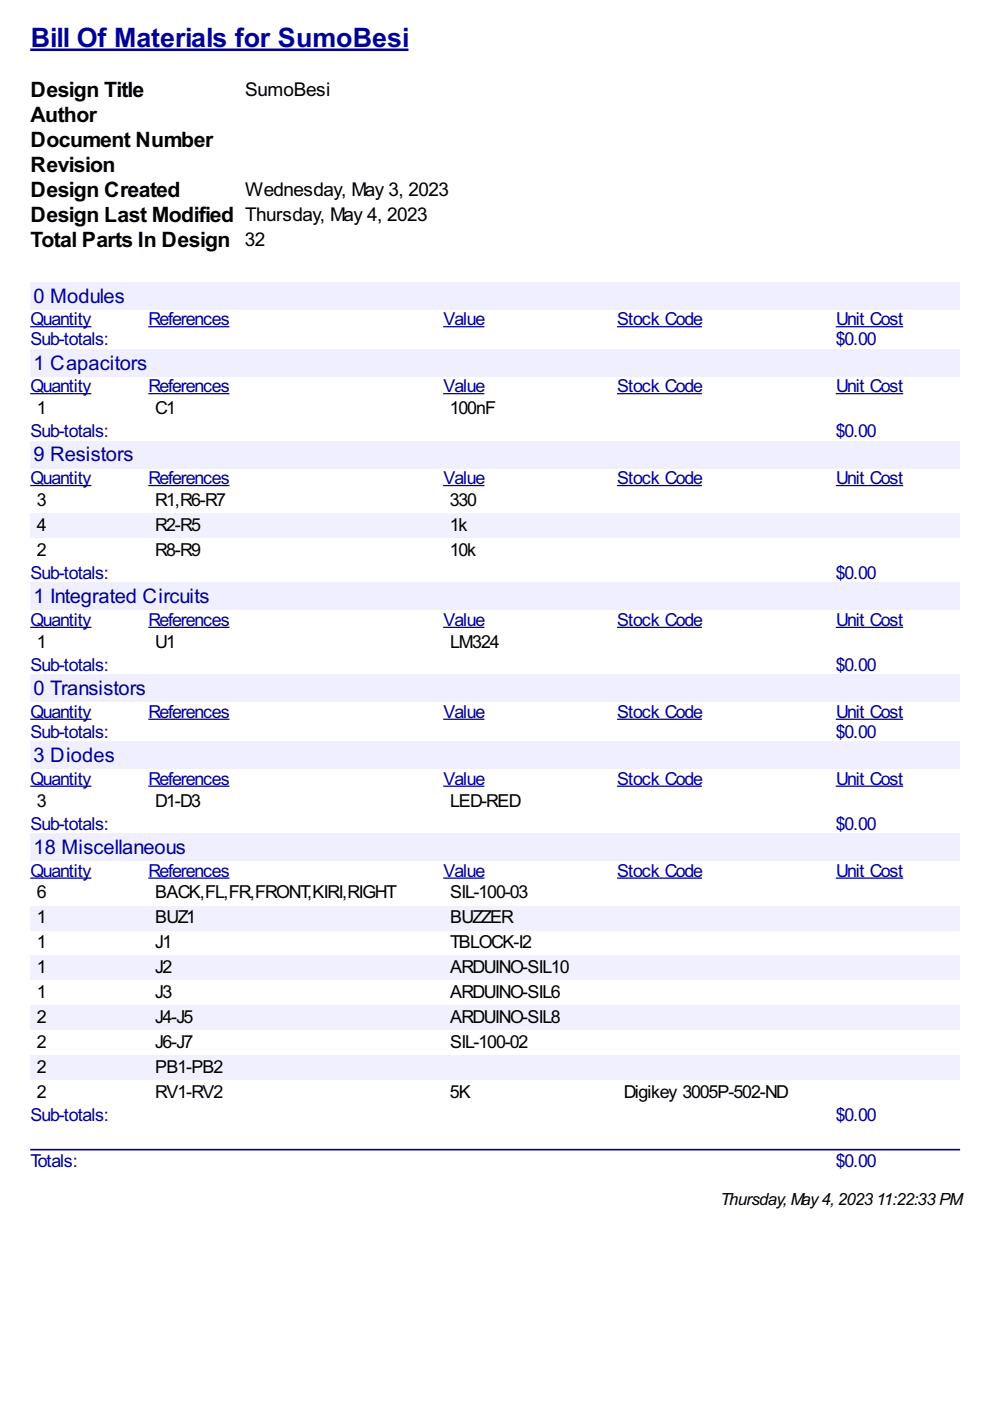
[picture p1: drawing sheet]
<svg xmlns="http://www.w3.org/2000/svg" width="210mm" height="297mm" viewBox="0 0 210 297" stroke-linecap="round" stroke-linejoin="round" font-family="sans-serif">
<defs><g id="words">
<text font-size="6.3" fill="#009" x="6.5" y="10">Bill Of Materials for SumoBesi</text>
<g font-size="5">
<text x="6.5" y="20.6">Design Title</text>
<text x="6.5" y="25.9">Author</text>
<text x="6.5" y="31.2">Document Number</text>
<text x="6.5" y="36.5">Revision</text>
<text x="6.5" y="41.8">Design Created</text>
<text x="6.5" y="47.1">Design Last Modified Thursday, May 4, 2023</text>
<text x="6.5" y="52.3">Total Parts In Design 32</text>
</g>
<g font-size="4.8" fill="#009">
<text x="7.1" y="64.2">0 Modules</text>
<text x="7.1" y="78.3">1 Capacitors</text>
<text x="7.1" y="97.8">9 Resistors</text>
<text x="7.1" y="127.9">1 Integrated Circuits</text>
<text x="7.1" y="147.4">0 Transistors</text>
<text x="7.1" y="161.6">3 Diodes</text>
<text x="7.1" y="181.1">18 Miscellaneous</text>
</g>
<g font-size="4.5">
<text x="52" y="20.3">SumoBesi</text>
<text x="52" y="41.5">Wednesday, May 3, 2023</text>
</g>
<g font-size="4.2" fill="#009">
<text x="6.5" y="69">Quantity</text>
<text x="31.5" y="69">References</text>
<text x="94" y="69">Value</text>
<text x="130.9" y="69">Stock Code</text>
<text x="177.3" y="69">Unit Cost</text>
<text x="6.5" y="73.2">Sub-totals:</text>
<text x="177.2" y="73.2">$0.00</text>
<text x="6.5" y="83.2">Quantity</text>
<text x="31.5" y="83.2">References</text>
<text x="94" y="83.2">Value</text>
<text x="130.9" y="83.2">Stock Code</text>
<text x="177.3" y="83.2">Unit Cost</text>
<text x="6.5" y="92.7">Sub-totals:</text>
<text x="177.2" y="92.7">$0.00</text>
<text x="6.5" y="102.7">Quantity</text>
<text x="31.5" y="102.7">References</text>
<text x="94" y="102.7">Value</text>
<text x="130.9" y="102.7">Stock Code</text>
<text x="177.3" y="102.7">Unit Cost</text>
<text x="6.5" y="122.8">Sub-totals:</text>
<text x="177.2" y="122.8">$0.00</text>
<text x="6.5" y="132.7">Quantity</text>
<text x="31.5" y="132.7">References</text>
<text x="94" y="132.7">Value</text>
<text x="130.9" y="132.7">Stock Code</text>
<text x="177.3" y="132.7">Unit Cost</text>
<text x="6.5" y="142.3">Sub-totals:</text>
<text x="177.2" y="142.3">$0.00</text>
<text x="6.5" y="152.2">Quantity</text>
<text x="31.5" y="152.2">References</text>
<text x="94" y="152.2">Value</text>
<text x="130.9" y="152.2">Stock Code</text>
<text x="177.3" y="152.2">Unit Cost</text>
<text x="6.5" y="156.5">Sub-totals:</text>
<text x="177.2" y="156.5">$0.00</text>
<text x="6.5" y="166.4">Quantity</text>
<text x="31.5" y="166.4">References</text>
<text x="94" y="166.4">Value</text>
<text x="130.9" y="166.4">Stock Code</text>
<text x="177.3" y="166.4">Unit Cost</text>
<text x="6.5" y="175.9">Sub-totals:</text>
<text x="177.2" y="175.9">$0.00</text>
<text x="6.5" y="185.9">Quantity</text>
<text x="31.5" y="185.9">References</text>
<text x="94" y="185.9">Value</text>
<text x="130.9" y="185.9">Stock Code</text>
<text x="177.3" y="185.9">Unit Cost</text>
<text x="6.5" y="237.8">Sub-totals:</text>
<text x="177.2" y="237.8">$0.00</text>
<text x="6.5" y="247.4">Totals:</text>
<text x="177.2" y="247.4">$0.00</text>
</g>
<g font-size="4.2">
<text x="7.8" y="87.8">1</text>
<text x="32.9" y="87.8">C1</text>
<text x="95.4" y="87.8">100nF</text>
<text x="7.8" y="107.3">3</text>
<text x="32.9" y="107.3">R1,R6-R7</text>
<text x="95.4" y="107.3">330</text>
<text x="7.8" y="112.6">4</text>
<text x="32.9" y="112.6">R2-R5</text>
<text x="95.4" y="112.6">1k</text>
<text x="7.8" y="117.8">2</text>
<text x="32.9" y="117.8">R8-R9</text>
<text x="95.4" y="117.8">10k</text>
<text x="7.8" y="137.3">1</text>
<text x="32.9" y="137.3">U1</text>
<text x="95.4" y="137.3">LM324</text>
<text x="7.8" y="171">3</text>
<text x="32.9" y="171">D1-D3</text>
<text x="95.4" y="171">LED-RED</text>
<text x="7.8" y="190.5">6</text>
<text x="32.9" y="190.5">BACK,FL,FR,FRONT,KIRI,RIGHT</text>
<text x="95.4" y="190.5">SIL-100-03</text>
<text x="7.8" y="195.8">1</text>
<text x="32.9" y="195.8">BUZ1</text>
<text x="95.4" y="195.8">BUZZER</text>
<text x="7.8" y="201.1">1</text>
<text x="32.9" y="201.1">J1</text>
<text x="95.4" y="201.1">TBLOCK-I2</text>
<text x="7.8" y="206.4">1</text>
<text x="32.9" y="206.4">J2</text>
<text x="95.4" y="206.4">ARDUINO-SIL10</text>
<text x="7.8" y="211.7">1</text>
<text x="32.9" y="211.7">J3</text>
<text x="95.4" y="211.7">ARDUINO-SIL6</text>
<text x="7.8" y="216.9">2</text>
<text x="32.9" y="216.9">J4-J5</text>
<text x="95.4" y="216.9">ARDUINO-SIL8</text>
<text x="7.8" y="222.2">2</text>
<text x="7.8" y="227.5">2</text>
<text x="32.9" y="222.2">J6-J7</text>
<text x="32.9" y="227.5">PB1-PB2</text>
<text x="95.4" y="222.2">SIL-100-02</text>
<text x="7.8" y="232.8">2</text>
<text x="32.9" y="232.8">RV1-RV2</text>
<text x="95.4" y="232.8">5K</text>
<text x="132.3" y="232.8">Digikey 3005P-502-ND</text>
</g>
<text font-size="4" x="152.8" y="255.6">Thursday,May4,202311:22:33 PM</text>
</g></defs>
<path d="M6.4 10.6h80.2" fill="none" stroke="#009" stroke-width=".53"/>
<g fill="#efefff">
<path d="M6.4 59.8h197.2v5.8h-197.2z"/>
<path d="M6.9 60h19.3v4.8h-19.3z"/>
</g>
<path d="M6.4 69.3h13M31.4 69.3h17.2M94 69.3h8.7M130.8 69.3h18M177.2 69.3h14.3" fill="none" stroke="#009" stroke-width=".26"/>
<g fill="#efefff">
<path d="M6.4 74h197.2v5.8h-197.2z"/>
<path d="M6.9 74.3h24.1v4.8h-24.1z"/>
</g>
<path d="M6.4 83.5h13M31.4 83.5h17.2M94 83.5h8.7M130.8 83.5h18M177.2 83.5h14.3" fill="none" stroke="#009" stroke-width=".26"/>
<g fill="#efefff">
<path d="M6.4 93.5h197.2v5.7h-197.2z"/>
<path d="M6.9 93.6h21.2v4.8h-21.2z"/>
</g>
<path d="M6.4 102.9h13M31.4 102.9h17.2M94 102.9h8.7M130.8 102.9h18M177.2 102.9h14.3" fill="none" stroke="#009" stroke-width=".26"/>
<g fill="#f0f0fe">
<path d="M6.4 108.8h25v5.3h-25z"/>
<path d="M7.7 109h1.8v4.2h-1.8z"/>
<path d="M31.4 108.8h62.6v5.3h-62.6z"/>
<path d="M32.8 109h9.5v4.2h-9.5z"/>
<path d="M94 108.8h36.8v5.3h-36.8z"/>
<path d="M95.3 109h3.7v4.2h-3.7z"/>
<path d="M130.8 108.8h46.4v5.3h-46.4z"/>
<path d="M177.2 108.8h26.4v5.3h-26.4z"/>
</g>
<g fill="#efefff">
<path d="M6.4 123.6h197.2v5.7h-197.2z"/>
<path d="M6.9 123.8h37.3v4.7h-37.3z"/>
</g>
<path d="M6.4 133h13M31.4 133h17.2M94 133h8.7M130.8 133h18M177.2 133h14.3" fill="none" stroke="#009" stroke-width=".26"/>
<g fill="#efefff">
<path d="M6.4 143.1h197.2v5.7h-197.2z"/>
<path d="M6.9 143.4h23.8v4.7h-23.8z"/>
</g>
<path d="M6.4 152.5h13M31.4 152.5h17.2M94 152.5h8.7M130.8 152.5h18M177.2 152.5h14.3" fill="none" stroke="#009" stroke-width=".26"/>
<g fill="#efefff">
<path d="M6.4 157.3h197.2v5.7h-197.2z"/>
<path d="M6.9 157.4h17.2v4.7h-17.2z"/>
</g>
<path d="M6.4 166.7h13M31.4 166.7h17.2M94 166.7h8.7M130.8 166.7h18M177.2 166.7h14.3" fill="none" stroke="#009" stroke-width=".26"/>
<g fill="#efefff">
<path d="M6.4 176.7h197.2v5.8h-197.2z"/>
<path d="M6.9 176.9h32.3v4.8h-32.3z"/>
</g>
<path d="M6.4 186.2h13M31.4 186.2h17.2M94 186.2h8.7M130.8 186.2h18M177.2 186.2h14.3" fill="none" stroke="#009" stroke-width=".26"/>
<g fill="#f0f0fe">
<path d="M6.4 192h25v5.3h-25z"/>
<path d="M7.7 192.3h1.8v4.2h-1.8z"/>
<path d="M31.4 192h62.6v5.3h-62.6z"/>
<path d="M32.8 192.3h8.5v4.2h-8.5z"/>
<path d="M94 192h36.8v5.3h-36.8z"/>
<path d="M95.3 192.3h13.2v4.2h-13.2z"/>
<path d="M130.8 192h46.4v5.3h-46.4z"/>
<path d="M177.2 192h26.4v5.3h-26.4z"/>
<path d="M6.4 202.6h25v5.3h-25z"/>
<path d="M7.7 202.9h1.8v4.2h-1.8z"/>
<path d="M31.4 202.6h62.6v5.3h-62.6z"/>
<path d="M32.8 202.9h3.5v4.2h-3.5z"/>
<path d="M94 202.6h36.8v5.3h-36.8z"/>
<path d="M95.3 202.9h25.1v4.2h-25.1z"/>
<path d="M130.8 202.6h46.4v5.3h-46.4z"/>
<path d="M177.2 202.6h26.4v5.3h-26.4z"/>
<path d="M6.4 213.2h25v5.2h-25z"/>
<path d="M7.7 213.5h1.8v4.2h-1.8z"/>
<path d="M31.4 213.2h62.6v5.2h-62.6z"/>
<path d="M32.8 213.5h8v4.2h-8z"/>
<path d="M94 213.2h36.8v5.2h-36.8z"/>
<path d="M95.3 213.5h23.3v4.2h-23.3z"/>
<path d="M130.8 213.2h46.4v5.2h-46.4z"/>
<path d="M177.2 213.2h26.4v5.2h-26.4z"/>
<path d="M6.4 223.7h25v5.3h-25z"/>
<path d="M7.7 224h1.8v4.3h-1.8z"/>
<path d="M31.4 223.7h62.6v5.3h-62.6z"/>
<path d="M32.8 224h14.3v4.3h-14.3z"/>
<path d="M94 223.7h36.8v5.3h-36.8z"/>
<path d="M130.8 223.7h46.4v5.3h-46.4z"/>
<path d="M177.2 223.7h26.4v5.3h-26.4z"/>
</g>
<path d="M6.6 243.8h196.8" fill="none" stroke="#009" stroke-width=".35"/>
<use href="#words"/>
</svg>
